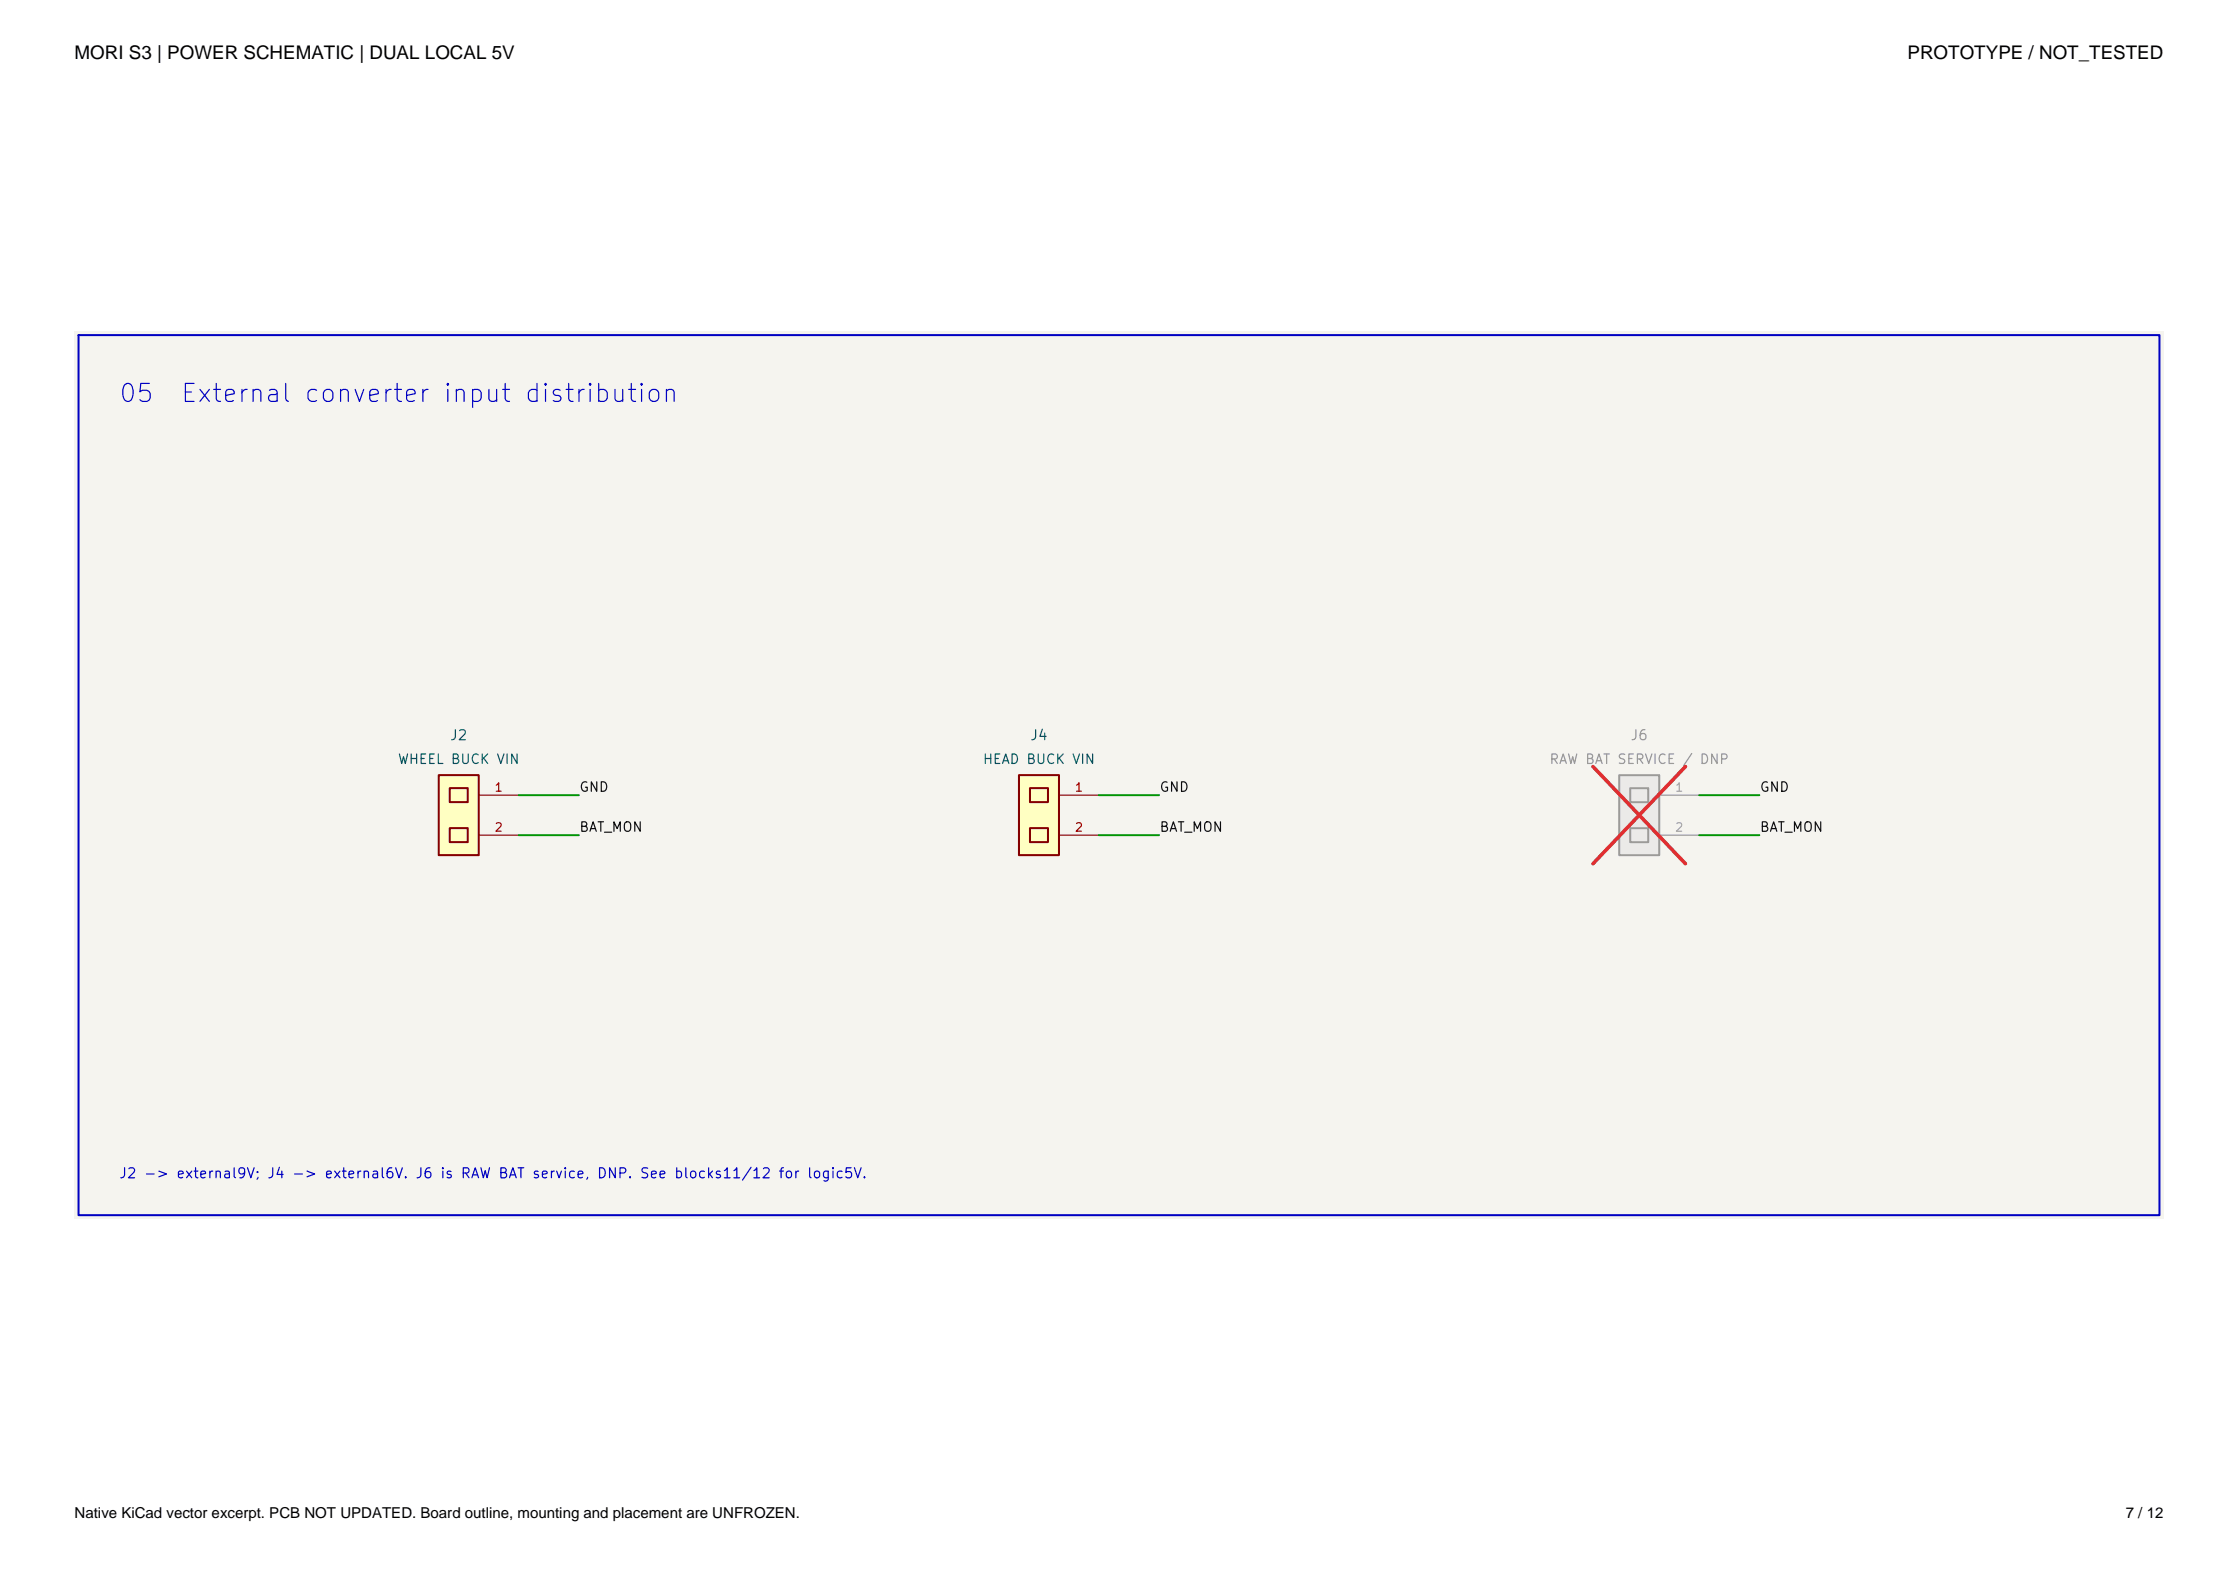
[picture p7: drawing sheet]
<svg xmlns="http://www.w3.org/2000/svg" width="420mm" height="297mm" viewBox="0 0 420 297" stroke-linecap="round" stroke-linejoin="round" font-family="sans-serif">
<defs><g id="words">
<g font-size="3.5">
<text x="14" y="11">MORI S3 | POWER SCHEMATIC | DUAL LOCAL 5V</text>
<text x="358" y="11">PROTOTYPE / NOT_TESTED</text>
</g>
<g font-size="3.4" fill="#0000c2">
<text x="22.1" y="76.4">05</text>
<text x="33.6" y="76.4">External converter input distribution</text>
</g>
<g font-size="2.8">
<text x="14" y="285">Native KiCad vector excerpt. PCB NOT UPDATED. Board outline, mounting and placement are UNFROZEN.</text>
<text x="398.9" y="285">7 / 12</text>
</g>
<g font-size="1.9" fill="#006464">
<text x="84.3" y="139.4">J2</text>
<text x="193.2" y="139.4">J4</text>
</g>
<text font-size="1.9" fill="#939391" x="305.8" y="139.4">J6</text>
<text font-size="1.9" fill="#0000c2" x="22.2" y="221.7">J2 -&gt; external9V; J4 -&gt; external6V. J6 is RAW BAT service, DNP. See blocks11/12 for logic5V.</text>
<g font-size="1.8" fill="#006464">
<text x="74.5" y="143.9">WHEEL BUCK VIN</text>
<text x="184.3" y="143.9">HEAD BUCK VIN</text>
</g>
<text font-size="1.8" fill="#939391" x="290.6" y="143.9">RAW BAT SERVICE / DNP</text>
<g font-size="1.8" fill="#0f0f0f">
<text x="108.6" y="149.1">GND</text>
<text x="217.5" y="149.1">GND</text>
<text x="330.1" y="149.1">GND</text>
<text x="108.6" y="156.6">BAT_MON</text>
<text x="217.5" y="156.6">BAT_MON</text>
<text x="330.1" y="156.6">BAT_MON</text>
</g>
<g font-size="1.6" fill="#a90000">
<text x="92.7" y="149">1</text>
<text x="201.6" y="149">1</text>
<text x="92.7" y="156.5">2</text>
<text x="201.6" y="156.5">2</text>
</g>
<g font-size="1.6" fill="#a5a4a2">
<text x="314.2" y="149">1</text>
<text x="314.2" y="156.5">2</text>
</g>
</g></defs>
<path d="M14 62.1h392.1v166.8h-392.1z" fill="#f5f4ef" stroke="#f5f4ef" stroke-width=".19"/>
<g fill="#ffffc2">
<path d="M82.3 145.5h7.5v15h-7.5z"/>
<path d="M84.4 148h3.4v2.6h-3.4z"/>
<path d="M84.4 155.5h3.4v2.6h-3.4z"/>
</g>
<path d="M82.3 145.5h7.5v15h-7.5zM84.4 148h3.4v2.6h-3.4zM84.4 155.5h3.4v2.6h-3.4z" fill="none" stroke="#840000" stroke-width=".38"/>
<path d="M89.8 149.3h7.5M89.8 156.8h7.5" fill="none" stroke="#840000" stroke-width=".23"/>
<g fill="#ffffc2">
<path d="M191.2 145.5h7.5v15h-7.5z"/>
<path d="M193.3 148h3.4v2.6h-3.4z"/>
<path d="M193.3 155.5h3.4v2.6h-3.4z"/>
</g>
<path d="M191.2 145.5h7.5v15h-7.5zM193.3 148h3.4v2.6h-3.4zM193.3 155.5h3.4v2.6h-3.4z" fill="none" stroke="#840000" stroke-width=".38"/>
<path d="M198.7 149.3h7.5M198.7 156.8h7.5" fill="none" stroke="#840000" stroke-width=".23"/>
<g fill="#ebeae8">
<path d="M303.9 145.5h7.5v15h-7.5z"/>
<path d="M305.9 148h3.4v2.6h-3.4z"/>
<path d="M305.9 155.5h3.4v2.6h-3.4z"/>
</g>
<path d="M303.9 145.5h7.5v15h-7.5zM305.9 148h3.4v2.6h-3.4zM305.9 155.5h3.4v2.6h-3.4z" fill="none" stroke="#9c9b98" stroke-width=".38"/>
<path d="M311.4 149.3h7.5M311.4 156.8h7.5" fill="none" stroke="#9c9b98" stroke-width=".23"/>
<path d="M299 143.9l17.3 18.3M316.3 143.9l-17.3 18.3" fill="none" stroke="#e12e31" stroke-width=".68"/>
<path d="M97.3 156.8h11.3M97.3 149.3h11.3M206.2 156.8h11.3M206.2 149.3h11.3M318.9 156.8h11.3M318.9 149.3h11.3" fill="none" stroke="#009600" stroke-width=".38"/>
<path d="M14.7 62.9h390.6v165.2h-390.6z" fill="none" stroke="#0000c2" stroke-width=".38"/>
<use href="#words"/>
</svg>
